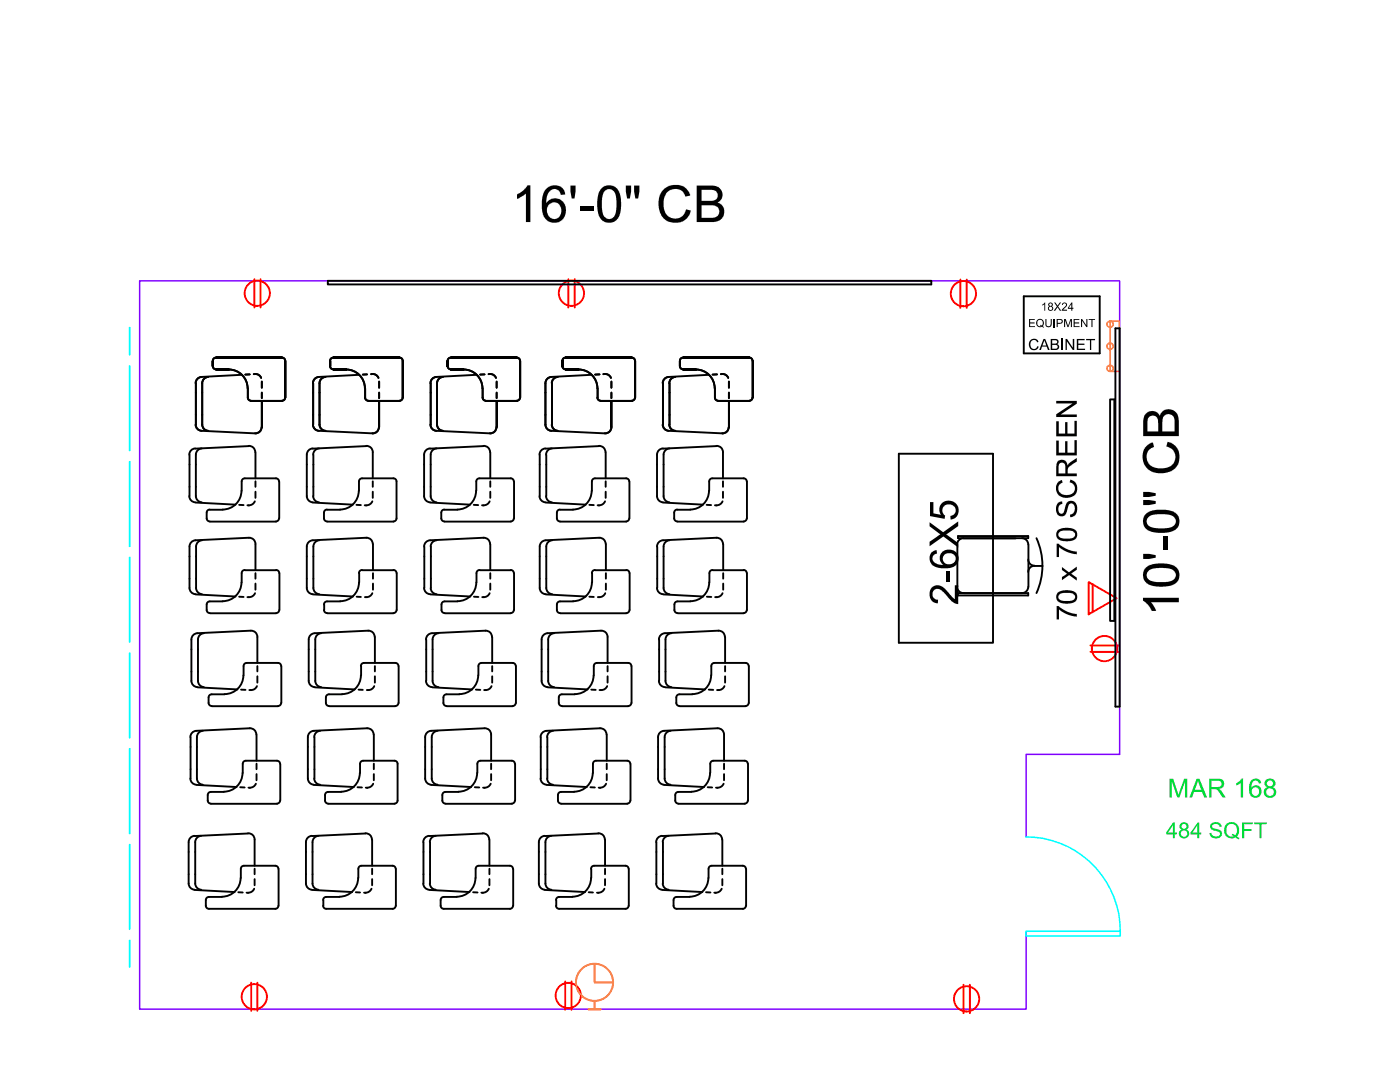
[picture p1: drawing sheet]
<svg xmlns="http://www.w3.org/2000/svg" width="279mm" height="216mm" viewBox="0 0 279 216" stroke-linecap="round" stroke-linejoin="round" font-family="sans-serif">
<!-- layer: _WALLS -->
<path d="M204.8 167v-16.5h18.6v-94.5h-195.5v145.4h176.9v-15.6" fill="none" stroke="#7f00ff" stroke-width=".3"/>
<!-- layer: _DOOR_WIND -->
<path d="M204.7 167a18.9 18.9 0 0 1 18.9 19.8h-18.9v-1h18.9" fill="none" stroke="#0ff" stroke-width=".3"/>
<!-- layer: _AV_ELEC -->
<g fill="none" stroke="#f00" stroke-width=".38">
<path d="M50.8 55.7v5.7M52 55.7v5.7M113.4 55.7v5.7M114.7 55.7v5.7M191.7 55.8v5.7M192.9 55.8v5.7M217.3 116.1l5.6 3.3-5.6 3.2zM218.1 116.6v5.5M217.6 128.8h5.7M217.6 130.1h5.7M50.1 196.1v5.6M51.4 196.1v5.6"/>
<path d="M112.8 195.8v5.7M114.1 195.8v5.7M192.3 196.5v5.7M193.6 196.5v5.7"/>
<circle cx="51.3" cy="58.5" r="2.52"/>
<circle cx="114" cy="58.5" r="2.52"/>
<circle cx="192.3" cy="58.6" r="2.52"/>
<circle cx="220.4" cy="129.4" r="2.52"/>
<circle cx="50.8" cy="198.9" r="2.52"/>
<circle cx="113.4" cy="198.6" r="2.52"/>
<circle cx="192.9" cy="199.3" r="2.52"/>
</g>
<!-- layer: _MISC_FIXED -->
<g fill="none" stroke="#ff7f00" stroke-width=".3">
<path d="M221.5 64.1h1.9v10h-1.9z"/>
<circle cx="221.5" cy="64.7" r=".63"/>
<circle cx="221.5" cy="73.5" r=".63"/>
<circle cx="221.5" cy="69.1" r=".63"/>
</g>
<!-- layer: CLFUR -->
<g fill="none" stroke="#000" stroke-width=".38">
<path d="M65.4 56h120.5v.8h-120.5zM40.2 75.2a1.19 1.19 0 0 0-1.1 1.3l-.1 8.2a1.25 1.25 0 0 0 1.2 1.3M41.5 75.2a1.25 1.25 0 0 0-1.1 1.3v8.2a1.25 1.25 0 0 0 1.1 1.3M42.5 72v1.1zM42.5 73.1a.61 .61 0 0 0 .6 .6M43.1 71.4a.61 .61 0 0 0-.6 .6M43.1 73.7h2.6zM43.1 71.4h13.2zM45.7 73.7a3.7 3.7 0 0 1 3.7 3.8M48.2 74.8l-8 .4M49.5 79.3a.61 .61 0 0 0 .6 .7M49.5 77.5v1.9"/>
<path d="M49.8 74.7h-.8M50.1 80h6.2h-6.2M50.6 74.7a1.25 1.25 0 0 1 1.5 .7M52.3 76.1v1.3M52.3 78.3v1.1M56.3 71.4a.61 .61 0 0 1 .6 .6M56.9 79.3a.61 .61 0 0 1-.6 .7M57 79.4v-7.4v7.4M62.5 76.5v8.2M63.6 75.2a1.25 1.25 0 0 0-1.1 1.3M64.9 75.2a1.25 1.25 0 0 0-1.1 1.3v8.2a1.25 1.25 0 0 0 1.2 1.3M65.9 73.1a.61 .61 0 0 0 .6 .6"/>
<path d="M65.9 72v1.1zM66.5 71.4a.61 .61 0 0 0-.6 .6M66.5 73.7h2.6zM66.5 71.4h13.3zM69.1 73.7a3.7 3.7 0 0 1 3.7 3.8M71.7 74.8l-8 .4M72.9 79.3a.61 .61 0 0 0 .6 .7M72.9 77.5v1.9M73.3 74.7h-.9M73.5 80h6.3h-6.3M74.3 74.6a1.25 1.25 0 0 1 1.2 .8M74.4 74.6l-.3 .1"/>
<path d="M75.7 76.1v1.3M75.7 78.3v1.1M79.7 71.4a.61 .61 0 0 1 .7 .6M80.4 79.3a.61 .61 0 0 1-.7 .7M80.4 79.4v-7.4v7.4M86 76.5v8.2M87.1 75.2a1.25 1.25 0 0 0-1.2 1.3M88.4 75.2a1.25 1.25 0 0 0-1.2 1.3v8.2a1.25 1.25 0 0 0 1.2 1.3M89.3 73.1a.61 .61 0 0 0 .7 .6M89.3 72v1.1zM90 71.4a.61 .61 0 0 0-.7 .6M90 73.7h2.6z"/>
<path d="M90 71.4h13.2zM92.5 73.7a3.7 3.7 0 0 1 3.8 3.8M95.1 74.8l-8 .4M96.3 77.5v1.9M96.3 79.3a.61 .61 0 0 0 .6 .7M96.7 74.7h-.9M97 80h6.2h-6.2M97.5 74.7a1.25 1.25 0 0 1 1.5 .7M99.1 76.1v1.3M99.1 78.3v1.1M103.2 71.4a.61 .61 0 0 1 .6 .6M103.8 79.3a.61 .61 0 0 1-.6 .7"/>
<path d="M103.8 79.4v-7.4v7.4M110 75.2a1.25 1.25 0 0 0-1.1 1.3v8.2a1.25 1.25 0 0 0 1.1 1.3M110.2 76.5v8.2M111.3 75.2a1.25 1.25 0 0 0-1.2 1.3M112.2 72v1.1zM112.2 73.1a.61 .61 0 0 0 .7 .6M112.9 71.4a.61 .61 0 0 0-.7 .6M112.9 73.7h2.6zM112.9 71.4h13.2zM115.5 73.7a3.7 3.7 0 0 1 3.7 3.8l.1 1.9M118 74.8l-8 .4M119.2 79.3a.61 .61 0 0 0 .6 .7"/>
<path d="M119.6 74.7h-.8M119.9 80h6.2h-6.2M120.4 74.7a1.27 1.27 0 0 1 1.5 .7M122 76.1v1.3M122 78.3v1.1M126.1 71.4a.61 .61 0 0 1 .6 .6M126.7 79.3a.61 .61 0 0 1-.6 .7M126.8 79.4v-7.4v7.4M132.3 76.5v8.2M133.4 75.2a1.25 1.25 0 0 0-1.1 1.3M133.6 76.5v8.2M134.8 75.2a1.25 1.25 0 0 0-1.2 1.3"/>
<path d="M135.7 73.1a.61 .61 0 0 0 .6 .6M135.7 72v1.1zM136.3 71.4a.61 .61 0 0 0-.6 .6M136.3 73.7h2.6zM136.3 71.4h13.3zM138.9 73.7a3.7 3.7 0 0 1 3.7 3.8M141.5 74.8l-8 .4M142.7 79.3a.61 .61 0 0 0 .6 .7M142.7 77.5v1.9M143.1 74.7h-.9M143.3 80h6.3h-6.3M144.1 74.6a1.25 1.25 0 0 1 1.2 .8"/>
<path d="M144.2 74.6l-.3 .1M145.5 76.1v1.3M145.5 78.3v1.1M149.6 71.4a.61 .61 0 0 1 .6 .6M150.2 79.3a.61 .61 0 0 1-.6 .7M150.2 79.4v-7.4v7.4M221.5 79.7h.9v44.2h-.9zM222.6 65.5h.8v75.5h-.8zM37.8 99a1.25 1.25 0 0 0 1.2 1.2M37.8 90.7v8.3M39 89.5a1.25 1.25 0 0 0-1.2 1.2M39.1 90.7v8.3a1.25 1.25 0 0 0 1.2 1.2"/>
<path d="M40.3 89.5a1.25 1.25 0 0 0-1.2 1.2M48.2 97.9a3.7 3.7 0 0 1-3.8 3.8M48.2 96.1v1.8M48.2 96.1a.61 .61 0 0 1 .7-.7h6.2a.61 .61 0 0 1 .6 .7M49.6 89a1.25 1.25 0 0 1 1.3 1.2M49.7 89l-10.7 .5M51 90.2v5.2M51 96v1.1M51 98.1v1.2M52.2 85.2a1.25 1.25 0 0 1-1.3 1.3l-10.6-.5M52.3 85.2v-5.2v5.2M55.7 96.1v7.3"/>
<path d="M61.2 90.7v8.3a1.25 1.25 0 0 0 1.2 1.2M62.4 89.5a1.25 1.25 0 0 0-1.2 1.2M62.5 84.7a1.25 1.25 0 0 0 1.1 1.3l10.8 .5M62.5 90.7v8.3a1.25 1.25 0 0 0 1.2 1.2M63.7 89.5a1.25 1.25 0 0 0-1.2 1.2M71.6 97.9a3.7 3.7 0 0 1-3.7 3.8M71.6 96.1v1.8M72.3 95.4a.61 .61 0 0 0-.7 .7M72.3 95.4h6.2a.61 .61 0 0 1 .6 .7M73.1 89l-10.7 .5M73.1 89a1.25 1.25 0 0 1 1.3 1.2M74.4 90.2v5.2"/>
<path d="M74.4 96v1.1M74.4 98.1v1.2M75.6 85.2a1.25 1.25 0 0 1-1.3 1.3M75.7 85.2v-5.2v5.2M79.1 96.1v7.3a.61 .61 0 0 1-.6 .6M84.6 90.7v8.3a1.25 1.25 0 0 0 1.2 1.2M85.8 89.5a1.25 1.25 0 0 0-1.2 1.2M85.9 84.7a1.25 1.25 0 0 0 1.2 1.3l10.7 .5a1.25 1.25 0 0 0 1.3-1.3M86 90.7v8.3a1.25 1.25 0 0 0 1.1 1.2M87.1 89.5a1.25 1.25 0 0 0-1.1 1.2M95 97.9a3.7 3.7 0 0 1-3.7 3.8M95.1 96.1v1.8"/>
<path d="M95.7 95.4a.61 .61 0 0 0-.6 .7M95.7 95.4h6.2a.61 .61 0 0 1 .6 .7M96.5 89l-10.7 .5M96.5 89a1.25 1.25 0 0 1 1.3 1.2M97.8 90.2v5.2M97.8 96v1.1M97.8 98.1v1.2M99.1 85.2v-5.2v5.2M102.6 96.1v7.3M107.7 99a1.25 1.25 0 0 0 1.1 1.2M107.7 90.7v8.3M108.9 89.5a1.25 1.25 0 0 0-1.2 1.2"/>
<path d="M109 99a1.25 1.25 0 0 0 1.2 1.2M109 90.7v8.3M110.1 84.7a1.25 1.25 0 0 0 1.2 1.3M110.2 89.5a1.25 1.25 0 0 0-1.2 1.2M118.1 97.9a3.7 3.7 0 0 1-3.8 3.8M118.1 96.1v1.8M118.1 96.1a.61 .61 0 0 1 .7-.7h6.2a.61 .61 0 0 1 .6 .7M119.5 89a1.25 1.25 0 0 1 1.3 1.2M119.6 89l-10.7 .5M120.9 90.2v5.2M120.9 96v1.1M120.9 98.1v1.2"/>
<path d="M122 85.2a1.25 1.25 0 0 1-1.3 1.3l-10.7-.5M122 85.2v-5.2v5.2M125.6 96.1v7.3M131.1 90.7v8.3a1.25 1.25 0 0 0 1.2 1.2M132.3 84.7a1.25 1.25 0 0 0 1.2 1.3M132.3 89.5a1.25 1.25 0 0 0-1.2 1.2M132.4 90.7v8.3a1.25 1.25 0 0 0 1.2 1.2M133.6 84.7a1.25 1.25 0 0 0 1.2 1.3M133.6 89.5a1.25 1.25 0 0 0-1.2 1.2M141.5 97.9a3.7 3.7 0 0 1-3.8 3.8M141.5 96.1a.61 .61 0 0 1 .7-.7h6.2a.61 .61 0 0 1 .6 .7M141.5 96.1v1.8"/>
<path d="M143 89l-10.7 .5M143 89a1.25 1.25 0 0 1 1.3 1.2M144.3 90.2v5.2M144.3 96v1.1M144.3 98.1v1.2M145.4 85.2a1.25 1.25 0 0 1-1.3 1.3l-10.6-.5M145.5 85.2v-5.2v5.2M149.1 96.1v7.3M179.4 90.5h18.8v37.8h-18.8zM37.8 117.3a1.25 1.25 0 0 0 1.2 1.3M39 100.3l8 .4M39 118.6l8 .4"/>
<path d="M39.1 117.3a1.25 1.25 0 0 0 1.2 1.3M40.3 107.8a1.25 1.25 0 0 0-1.2 1.3v8.2M41.2 102.3v1.1a.61 .61 0 0 0 .7 .6M41.9 101.7a.61 .61 0 0 0-.7 .6M41.9 101.7h2.6M41.9 104.1h13.2M47.7 100.7l.9 .1M47.7 119.1h.9M48.2 116.2a3.7 3.7 0 0 1-3.8 3.8M49.4 100.8l.3 .1M49.4 119.2h.3M50.9 100a1.25 1.25 0 0 1-1.3 .8"/>
<path d="M50.9 118.4a1.25 1.25 0 0 1-1.2 .8M51 113.8v-5.3a1.25 1.25 0 0 0-1.3-1.2l-10.7 .5a1.25 1.25 0 0 0-1.2 1.3v8.2M51 114.4v1.1M51 116.4v1.3M55.7 103.4a.61 .61 0 0 1-.6 .6M55.7 114.3a.61 .61 0 0 0-.6-.6l-6.2 .1a.55 .55 0 0 0-.7 .5v1.9M55.8 114.4v7.3M61.2 117.3a1.25 1.25 0 0 0 1.2 1.3M62.4 100.3l8 .4M62.4 118.6l8.1 .4M62.4 107.8a1.25 1.25 0 0 0-1.2 1.3v8.2M62.5 117.3a1.25 1.25 0 0 0 1.2 1.3"/>
<path d="M63.7 107.8a1.25 1.25 0 0 0-1.2 1.3v8.2M64.7 102.3v1.1a.61 .61 0 0 0 .6 .6M65.3 101.7a.61 .61 0 0 0-.6 .6M65.3 101.7h2.6M65.3 104.1h13.2M71.1 100.7l.9 .1M71.2 119.1h.8M71.6 116.2a3.7 3.7 0 0 1-3.7 3.8M71.7 114.4v1.8M72.3 113.7a.61 .61 0 0 0-.7 .6M72.3 113.8l6.2-.1a.61 .61 0 0 1 .6 .6M72.8 100.8l.3 .1"/>
<path d="M73.1 107.3a1.25 1.25 0 0 1 1.3 1.2M73.1 107.3l-10.6 .5M74.3 100a1.25 1.25 0 0 1-1.2 .8M74.3 118.4a1.32 1.32 0 0 1-1.5 .8M74.4 108.6v5.2M74.4 114.4v1.1M74.4 116.4v1.3M79.2 114.4v7.3M84.6 117.3a1.25 1.25 0 0 0 1.2 1.3M84.7 109.1v8.2M85.8 100.3l8 .4M85.8 107.8a1.25 1.25 0 0 0-1.2 1.3"/>
<path d="M85.9 118.6l8 .4M86 117.3a1.25 1.25 0 0 0 1.1 1.3M86 109.1v8.2M87.1 107.8a1.25 1.25 0 0 0-1.1 1.3M88.1 102.3v1.1a.61 .61 0 0 0 .6 .6M88.7 101.7a.61 .61 0 0 0-.6 .6M88.7 101.7h2.6M88.7 104.1h13.3M94.5 100.7l.9 .1M94.6 119.1h.9M95.1 116.2a3.7 3.7 0 0 1-3.8 3.8M95.7 113.7a.61 .61 0 0 0-.6 .6v1.9"/>
<path d="M95.7 113.8l6.2-.1a.61 .61 0 0 1 .6 .6M96.2 100.8l.3 .1M96.2 119.2h.3M96.5 107.3a1.25 1.25 0 0 1 1.3 1.2M96.5 107.3l-10.6 .5M97.7 100a1.25 1.25 0 0 1-1.2 .8M97.7 118.4a1.25 1.25 0 0 1-1.2 .8M97.8 108.6v5.2M97.8 114.4v1.1M97.8 116.4v1.3M102.5 103.4a.61 .61 0 0 1-.6 .6M102.6 114.4v7.3"/>
<path d="M107.7 117.3a1.25 1.25 0 0 0 1.2 1.3M108.9 100.3l8 .4M108.9 118.6l8 .4M109 117.3a1.25 1.25 0 0 0 1.2 1.3M110.2 107.8a1.25 1.25 0 0 0-1.2 1.3v8.2M111.1 102.3v1.1a.61 .61 0 0 0 .7 .6M111.8 101.7a.61 .61 0 0 0-.7 .6M111.8 101.7h2.6M111.8 104.1h13.2M117.6 100.7l.9 .1M117.6 119.1h.9M118.1 116.2a3.7 3.7 0 0 1-3.7 3.8"/>
<path d="M119.3 100.8l.3 .1M120.7 100a1.25 1.25 0 0 1-1.2 .8M120.8 118.4a1.32 1.32 0 0 1-1.5 .8M120.9 108.5a1.25 1.25 0 0 0-1.3-1.2l-10.7 .5a1.25 1.25 0 0 0-1.2 1.3v8.2M120.9 108.6v5.2M120.9 114.4v1.1M120.9 116.4v1.3M125 113.7a.61 .61 0 0 1 .6 .6M125 113.8l-6.3-.1a.61 .61 0 0 0-.6 .6l.1 1.9M125.6 103.4a.61 .61 0 0 1-.6 .6M125.7 114.4v7.3M131.1 117.3a1.25 1.25 0 0 0 1.2 1.3"/>
<path d="M131.2 109.1v8.2M132.3 100.3l8 .4M132.3 107.8a1.25 1.25 0 0 0-1.2 1.3M132.3 107.8l10.7-.5a1.25 1.25 0 0 1 1.3 1.2M132.3 118.6l8 .4M132.4 117.3a1.25 1.25 0 0 0 1.2 1.3M133.6 107.8a1.25 1.25 0 0 0-1.2 1.3v8.2M134.5 102.3v1.1a.61 .61 0 0 0 .7 .6M135.2 101.7a.61 .61 0 0 0-.7 .6M135.2 101.7h2.6M135.2 104.1h13.2M141 100.7l.9 .1"/>
<path d="M141.1 119.1h.9M141.5 116.2a3.7 3.7 0 0 1-3.7 3.8M142.7 100.8l.3 .1M144.2 100a1.25 1.25 0 0 1-1.2 .8M144.2 118.4a1.32 1.32 0 0 1-1.5 .8M144.3 108.6v5.2M144.3 114.4v1.1M144.3 116.4v1.3M149 103.4a.61 .61 0 0 1-.6 .6M149 114.3a.61 .61 0 0 0-.6-.6l-6.2 .1a.55 .55 0 0 0-.6 .5v1.9M149.1 114.4v7.3M191.1 108.7l-.1 8.4a1.25 1.25 0 0 0 1.3 1.2"/>
<path d="M191.2 118.3h14v.5h-14zM191.2 107h14v.4h-14zM192.3 107.4a1.25 1.25 0 0 0-1.3 1.2M192.3 107.4h10.4M204 107.4a1.25 1.25 0 0 1 1.2 1.2M205.2 117.1a1.25 1.25 0 0 1-1.2 1.2M205.2 111.6a1.25 1.25 0 0 0 1.3 1.3M205.2 108.7v8.4M206.5 112.9a1.25 1.25 0 0 0-1.3 1.2M206.5 112.9h1.6M206.8 107.4a13.2 13.2 0 0 1 .1 10.9M38.2 127.6v8.3a1.25 1.25 0 0 0 1.2 1.2"/>
<path d="M39.4 137.1l8 .5M39.5 127.6v8.3a1.25 1.25 0 0 0 1.2 1.2M40.7 126.4a1.25 1.25 0 0 0-1.2 1.2M41.2 120.6v1.1a.61 .61 0 0 0 .7 .6M41.6 139.2v1.1M41.9 122.4h13.2M44.5 120h-2.6a.61 .61 0 0 0-.7 .6M44.8 138.5h-2.6a.61 .61 0 0 0-.6 .7M48.1 137.6l.9 .1M48.6 134.8a3.7 3.7 0 0 1-3.8 3.7M51.3 136.9a1.34 1.34 0 0 1-1.5 .8M51.4 127.1a1.25 1.25 0 0 0-1.3-1.3l-10.7 .6a1.25 1.25 0 0 0-1.2 1.2"/>
<path d="M51.4 127.1v5.2M51.4 132.9v1.1M51.4 134.9v1.3M55.5 132.3a.61 .61 0 0 1 .6 .6v7.4M55.5 132.3h-6.3a.61 .61 0 0 0-.6 .6v1.9M55.7 121.7a.61 .61 0 0 1-.6 .6M61.6 127.6v8.3a1.25 1.25 0 0 0 1.2 1.2M62.8 137.1l8 .5M62.9 127.6v8.3a1.25 1.25 0 0 0 1.2 1.2M64.1 126.4a1.25 1.25 0 0 0-1.2 1.2M64.7 121.7a.61 .61 0 0 0 .6 .6M64.7 120.6v1.1"/>
<path d="M65 139.2v1.1M65.3 120a.61 .61 0 0 0-.6 .6M65.3 120h2.6M65.3 122.4h13.2M68.3 138.5h-2.6a.61 .61 0 0 0-.7 .7M71.6 137.6l.8 .1M73.5 125.8a1.25 1.25 0 0 1 1.3 1.3M73.5 125.8l-10.7 .6a1.25 1.25 0 0 0-1.2 1.2M74.7 136.9a1.32 1.32 0 0 1-1.5 .8M74.8 127.1v5.2M74.8 132.9v1.1M74.8 134.9v1.3"/>
<path d="M78.9 132.3a.61 .61 0 0 1 .6 .6M78.9 132.3h-6.3a.55 .55 0 0 0-.5 .6 5.3 5.3 0 0 1-1.2 4.5 3.7 3.7 0 0 1-2.6 1.1M79.1 121.7a.61 .61 0 0 1-.6 .6M79.6 132.9v7.4M85 135.9a1.25 1.25 0 0 0 1.2 1.2M85.1 127.6v8.3M86.2 126.4a1.25 1.25 0 0 0-1.2 1.2M86.2 126.4l10.7-.6a1.25 1.25 0 0 1 1.3 1.3M86.2 137.1l8 .5M86.3 127.6v8.3a1.25 1.25 0 0 0 1.2 1.2M87.5 126.4a1.25 1.25 0 0 0-1.2 1.2M88.1 120.6v1.1a.61 .61 0 0 0 .6 .6"/>
<path d="M88.5 139.2v1.1M88.7 120a.61 .61 0 0 0-.6 .6M88.7 120h2.6M88.7 122.4h13.3M91.7 138.5h-2.6a.61 .61 0 0 0-.6 .7M95 137.6l.9 .1M95.4 134.8a3.7 3.7 0 0 1-3.7 3.7M98.1 136.9a1.32 1.32 0 0 1-1.5 .8M98.2 127.1v5.2M98.2 132.9v1.1M98.2 134.9v1.3M102.5 121.7a.61 .61 0 0 1-.6 .6"/>
<path d="M102.9 132.9a.61 .61 0 0 0-.6-.6h-6.2a.61 .61 0 0 0-.6 .6v1.9M103 132.9v7.4M108.1 127.6v8.3a1.25 1.25 0 0 0 1.2 1.2M109.3 137.1l8 .5M109.4 127.6v8.3a1.25 1.25 0 0 0 1.2 1.2M110.6 126.4a1.25 1.25 0 0 0-1.2 1.2M111.1 120.6v1.1a.61 .61 0 0 0 .7 .6M111.5 139.2v1.1M111.8 122.4h13.2M112.1 138.5a.61 .61 0 0 0-.6 .7M112.2 138.5h2.5M114.4 120h-2.6a.61 .61 0 0 0-.7 .6"/>
<path d="M118 137.6l.9 .1M118.5 134.8a3.7 3.7 0 0 1-3.8 3.7M119.1 132.3a.61 .61 0 0 0-.6 .6v1.9M119.1 132.3h6.3a.61 .61 0 0 1 .6 .6M121.2 136.9a1.34 1.34 0 0 1-1.6 .8M121.3 127.1v5.2M121.3 132.9v1.1M121.3 134.9v1.3M121.3 127.1a1.25 1.25 0 0 0-1.4-1.3l-10.6 .6a1.25 1.25 0 0 0-1.2 1.2M125.6 121.7a.61 .61 0 0 1-.6 .6M126 132.9v7.4M131.5 135.9a1.25 1.25 0 0 0 1.2 1.2"/>
<path d="M131.5 127.6v8.3M132.7 137.1l8 .5M132.8 127.6v8.3a1.25 1.25 0 0 0 1.2 1.2M134 126.4a1.25 1.25 0 0 0-1.2 1.2M134.6 120.6v1.1a.61 .61 0 0 0 .6 .6M135 139.2v1.1M135.2 122.4h13.2M137.8 120h-2.6a.61 .61 0 0 0-.6 .6M138.2 138.5h-2.6a.61 .61 0 0 0-.6 .7M141.4 137.6l.9 .1M141.9 134.8a3.7 3.7 0 0 1-3.7 3.7M143.1 137.7h.3"/>
<path d="M143.4 125.8a1.25 1.25 0 0 1 1.3 1.3M143.4 125.8l-10.7 .6a1.25 1.25 0 0 0-1.2 1.2M144.6 136.9a1.25 1.25 0 0 1-1.2 .8M144.7 127.1v5.2M144.7 132.9v1.1M144.7 134.9v1.3M148.8 132.3a.61 .61 0 0 1 .6 .6l.1 7.4M148.8 132.3h-6.2a.61 .61 0 0 0-.6 .6v1.9M149 121.7a.61 .61 0 0 1-.6 .6M38 155.3a1.25 1.25 0 0 0 1.2 1.3M38 147.1v8.2M39.2 145.8a1.25 1.25 0 0 0-1.2 1.3"/>
<path d="M39.2 156.6l8 .4M39.3 155.3a1.25 1.25 0 0 0 1.2 1.3M40.5 145.8a1.25 1.25 0 0 0-1.2 1.3v8.2M41.5 159.7a.61 .61 0 0 0 .6 .6M41.5 158.7v1.1M41.6 140.3a.61 .61 0 0 0 .6 .6M42.1 158a.61 .61 0 0 0-.6 .6M42.1 158h2.6M42.3 140.9h13.2M47.9 157.1h.9M48.4 154.2a3.7 3.7 0 0 1-3.7 3.8M49.1 151.8a.61 .61 0 0 0-.7 .6v1.8"/>
<path d="M49.1 151.8h6.2a.61 .61 0 0 1 .6 .6M49.6 157.2h.3M49.8 145.3a1.25 1.25 0 0 1 1.4 1.3M49.9 145.3l-10.7 .5M51.1 156.4a1.25 1.25 0 0 1-1.3 .8M51.2 146.6v5.2M51.2 152.4v1.1M51.2 154.5v1.2M55.9 159.7a.61 .61 0 0 1-.6 .6M55.9 152.4v7.4M56.1 140.3a.61 .61 0 0 1-.6 .6M61.4 155.3a1.25 1.25 0 0 0 1.2 1.3"/>
<path d="M62.6 156.6l8 .4M62.7 155.3a1.25 1.25 0 0 0 1.2 1.3M62.8 147.1v8.2M63.9 145.8a1.25 1.25 0 0 0-1.2 1.3M64.9 159.7a.61 .61 0 0 0 .6 .6M64.9 158.7v1.1M65 140.3a.61 .61 0 0 0 .7 .6M65.5 158a.61 .61 0 0 0-.6 .6M65.5 158h2.6M65.7 140.9h13.2M71.3 157.1h.9M71.8 154.2a3.7 3.7 0 0 1-3.7 3.8"/>
<path d="M72.5 151.8a.61 .61 0 0 0-.6 .6v1.8M72.5 151.8h6.2a.61 .61 0 0 1 .6 .6v7.4M73 157.2h.3M73.3 145.3a1.25 1.25 0 0 1 1.3 1.3M73.3 145.3l-10.7 .5a1.25 1.25 0 0 0-1.2 1.3v8.2M74.5 156.4a1.25 1.25 0 0 1-1.3 .8M74.6 146.6v5.2M74.6 152.4v1.1M74.6 154.5v1.2M79.3 159.7a.61 .61 0 0 1-.6 .6M79.5 140.3a.61 .61 0 0 1-.6 .6M84.9 155.3a1.25 1.25 0 0 0 1.1 1.3"/>
<path d="M86 156.6l8 .4M86.2 155.3a1.25 1.25 0 0 0 1.1 1.3M87.4 145.8a1.25 1.25 0 0 0-1.2 1.3v8.2M88.3 159.7a.61 .61 0 0 0 .6 .6M88.3 158.7v1.1M88.5 140.3a.61 .61 0 0 0 .6 .6M89.1 140.9h13.2M91.5 158h-2.6a.61 .61 0 0 0-.6 .6M94.8 157.1h.8M95.2 154.2a3.7 3.7 0 0 1-3.7 3.8M96.4 157.2h.3M97.9 156.4a1.25 1.25 0 0 1-1.2 .8"/>
<path d="M98 151.8v-5.2a1.25 1.25 0 0 0-1.3-1.3l-10.7 .5a1.25 1.25 0 0 0-1.1 1.3v8.2M98 152.4v1.1M98 154.5v1.2M102.1 151.8a.61 .61 0 0 1 .7 .6v7.4M102.2 151.8h-6.3a.61 .61 0 0 0-.6 .6v1.8M102.8 159.7a.61 .61 0 0 1-.7 .6M102.9 140.3a.61 .61 0 0 1-.6 .6M107.9 155.3a1.25 1.25 0 0 0 1.2 1.3M107.9 147.1v8.2M109.1 145.8a1.25 1.25 0 0 0-1.2 1.3M109.1 156.6l8 .4M109.2 155.3a1.25 1.25 0 0 0 1.2 1.3"/>
<path d="M110.4 145.8a1.25 1.25 0 0 0-1.2 1.3v8.2M111.4 159.7a.61 .61 0 0 0 .6 .6M111.4 158.7v1.1M111.5 140.3a.61 .61 0 0 0 .6 .6M112 158a.61 .61 0 0 0-.6 .6M112 158h2.6M112.2 140.9h13.2M117.8 157.1h.9M118.3 154.2a3.7 3.7 0 0 1-3.8 3.8M118.9 151.8a.61 .61 0 0 0-.6 .6v1.8M119 151.8h6.2a.61 .61 0 0 1 .6 .6M119.5 157.2h.3"/>
<path d="M119.7 145.3a1.25 1.25 0 0 1 1.3 1.3M119.8 145.3l-10.7 .5M121 156.4a1.25 1.25 0 0 1-1.3 .8M121.1 146.6v5.2M121.1 152.4v1.1M121.1 154.5v1.2M125.8 159.7a.61 .61 0 0 1-.6 .6M125.8 152.4v7.4M126 140.3a.61 .61 0 0 1-.6 .6M131.3 155.3a1.25 1.25 0 0 0 1.2 1.3M132.5 156.6l8 .4M132.6 155.3a1.25 1.25 0 0 0 1.2 1.3"/>
<path d="M133.8 145.8a1.25 1.25 0 0 0-1.2 1.3v8.2M134.8 158.7v1.1M134.8 159.7a.61 .61 0 0 0 .6 .6M135 140.3a.61 .61 0 0 0 .6 .6M135.4 158a.61 .61 0 0 0-.6 .6M135.4 158h2.6M135.6 140.9h13.2M141.2 157.1h.9M141.7 154.2a3.7 3.7 0 0 1-3.7 3.8M142.4 151.8a.61 .61 0 0 0-.7 .6v1.8M142.4 151.8h6.2a.61 .61 0 0 1 .6 .6M142.9 157.2h.3"/>
<path d="M144.4 156.4a1.25 1.25 0 0 1-1.2 .8M144.5 151.8v-5.2a1.25 1.25 0 0 0-1.3-1.3l-10.7 .5a1.25 1.25 0 0 0-1.2 1.3v8.2M144.5 152.4v1.1M144.5 154.5v1.2M149.2 159.7a.61 .61 0 0 1-.6 .6M149.3 152.4v7.4M149.4 140.3a.61 .61 0 0 1-.6 .6M37.6 176.3a1.25 1.25 0 0 0 1.2 1.2M38.8 166.8l10.7-.5a1.25 1.25 0 0 1 1.3 1.2v5.2M38.8 177.6l8 .4M38.8 166.8a1.25 1.25 0 0 0-1.2 1.2v8.3M39 176.3a1.25 1.25 0 0 0 1.1 1.2"/>
<path d="M40.2 166.8a1.25 1.25 0 0 0-1.2 1.2v8.3M41.1 179.6v1.1M42.1 160.4h13.2M44.3 179h-2.6a.61 .61 0 0 0-.6 .6M47.6 178l.8 .1M48 175.2a3.7 3.7 0 0 1-3.7 3.7M49.2 178.1l.3 .1M50.7 177.3a1.25 1.25 0 0 1-1.2 .8M50.8 173.3v1.1M50.8 175.4v1.2M54.9 172.7a.61 .61 0 0 1 .7 .7M55 172.7h-6.3a.61 .61 0 0 0-.6 .7v1.8"/>
<path d="M55.6 173.4v7.3M61.1 176.3a1.25 1.25 0 0 0 1.1 1.2M62.2 166.8a1.25 1.25 0 0 0-1.1 1.2v8.3M62.3 177.6l8 .4M62.4 176.3a1.25 1.25 0 0 0 1.2 1.2M63.6 166.8a1.25 1.25 0 0 0-1.2 1.2v8.3M64.5 179.6v1.1M65.5 160.4h13.3M67.7 179h-2.6a.61 .61 0 0 0-.6 .6M71 178l.9 .1M71.5 175.2a3.7 3.7 0 0 1-3.8 3.7M72.7 178.1l.3 .1"/>
<path d="M72.9 166.3a1.25 1.25 0 0 1 1.3 1.2M73 166.3l-10.7 .5M74.1 177.3a1.25 1.25 0 0 1-1.2 .8M74.3 167.5v5.2M74.3 173.3v1.1M74.3 175.4v1.2M78.4 172.7a.61 .61 0 0 1 .6 .7M78.4 172.7h-6.3a.61 .61 0 0 0-.6 .7v1.8M79 173.4v7.3M84.5 176.3a1.25 1.25 0 0 0 1.2 1.2M84.5 168v8.3M85.7 166.8a1.25 1.25 0 0 0-1.2 1.2"/>
<path d="M85.7 166.8l10.6-.5a1.25 1.25 0 0 1 1.3 1.2M85.7 177.6l8 .4M85.8 176.3a1.25 1.25 0 0 0 1.2 1.2M85.8 168v8.3M87 166.8a1.25 1.25 0 0 0-1.2 1.2M87.9 179.6v1.1M88.9 160.4h13.3M91.2 179h-2.6a.61 .61 0 0 0-.7 .6M94.4 178l.9 .1M94.9 175.2a3.7 3.7 0 0 1-3.8 3.7M96.1 178.1l.3 .1M97.5 177.3a1.25 1.25 0 0 1-1.2 .8"/>
<path d="M97.7 167.5v5.2M97.7 173.3v1.1M97.7 175.4v1.2M102.4 173.4a.61 .61 0 0 0-.6-.7h-6.2a.61 .61 0 0 0-.7 .7v1.8M102.4 173.4v7.3M107.5 176.3a1.25 1.25 0 0 0 1.2 1.2M108.7 177.6l8.1 .4M108.7 166.8a1.25 1.25 0 0 0-1.2 1.2v8.3M108.9 176.3a1.25 1.25 0 0 0 1.1 1.2M110 166.8a1.25 1.25 0 0 0-1.1 1.2v8.3M111 179.6v1.1M111.6 179a.61 .61 0 0 0-.6 .6"/>
<path d="M111.6 179h2.6M112 160.4h13.2M117.5 178l.8 .1M118 175.2a3.7 3.7 0 0 1-3.8 3.7M118 173.4v1.8M118.6 172.7a.61 .61 0 0 0-.6 .7M118.6 172.7h6.2a.61 .61 0 0 1 .6 .7M119.1 178.1l.3 .1M119.4 166.3a1.25 1.25 0 0 1 1.3 1.2M119.4 166.3l-10.6 .5M120.6 177.3a1.25 1.25 0 0 1-1.2 .8M120.7 167.5v5.2"/>
<path d="M120.7 173.3v1.1M120.7 175.4v1.2M125.5 173.4v7.3M131 176.3a1.25 1.25 0 0 0 1.1 1.2M132.1 166.8a1.25 1.25 0 0 0-1.1 1.2v8.3M132.2 177.6l8 .4M132.3 176.3a1.25 1.25 0 0 0 1.1 1.2M132.3 168v8.3M133.5 166.8a1.25 1.25 0 0 0-1.2 1.2M134.4 179.6v1.1M135.4 160.4h13.2M137.6 179h-2.6a.61 .61 0 0 0-.6 .6"/>
<path d="M140.9 178l.9 .1M141.4 175.2a3.7 3.7 0 0 1-3.8 3.7M142.6 178.1l.2 .1M142.8 166.3a1.25 1.25 0 0 1 1.3 1.2l.1 5.2M142.8 166.3l-10.6 .5M144 177.3a1.25 1.25 0 0 1-1.2 .8M144.2 173.3v1.1M144.2 175.4v1.2M148.2 172.7a.61 .61 0 0 1 .7 .7v7.3M148.3 172.7h-6.3a.61 .61 0 0 0-.6 .7v1.8M41.1 180.7a.61 .61 0 0 0 .6 .6h13.3M55.6 180.7a.61 .61 0 0 1-.7 .6"/>
<path d="M64.5 180.7a.61 .61 0 0 0 .6 .6h13.3M79 180.7a.61 .61 0 0 1-.6 .6M87.9 180.7a.61 .61 0 0 0 .7 .6h13.2a.61 .61 0 0 0 .6-.6M111 180.7a.61 .61 0 0 0 .6 .6M125.4 180.7a.61 .61 0 0 1-.6 .6h-13.2M134.4 180.7a.61 .61 0 0 0 .6 .6h13.3M148.9 180.7a.61 .61 0 0 1-.7 .6"/>
</g>
<g fill="#000">
<path d="M113.8 37h1.1l-.2 2.6h-.6l-.3-1.4zM103.2 38.8l1.2-.7 .9-1.1h.5v7.3h-.8v-5.7l-.5 .4-1.3 .7zM115.7 41.2h2.8v.9h-2.8zM132.3 37.9l.8-.6 .8-.3 1.5-.1 .7 .2 1 .7 .6 1 .1 .2-1 .2a2.19 2.19 0 0 0-2.2-1.5 2.19 2.19 0 0 0-2 1.8l-.2 1.8 .3 1a2.21 2.21 0 0 0 2.3 1.3 2.21 2.21 0 0 0 1.9-1.8l1 .2-.7 1.5-1.1 .7-.8 .2h-1l-.8-.1-.8-.5-.6-.6-.4-.8-.3-1.4 .2-1.9zM211.2 96.2l.7-.4 .2 .5-.6 .3-.3 .5 .2 1.1 .6 .5 1 .1 1-.3 .5-.6-.1-1.1-.4-.4-.5-.1 .1-.6 .6 .2 .4 .4 .3 .6 .1 .9-.2 .6-.5 .6-.9 .3h-.9l-.9-.3-.6-.5-.3-.7 .1-.9zM210.8 87.9h.5v2.4h1.3v-2.3h.4v2.3h1.4v-2.5h.5v3.1h-4.1zM210.8 84.1h.5v2.4h1.3v-2.3h.4v2.3h1.4v-2.5h.5v3.1h-4.1zM210.8 80h4.1v.5l-3.2 2.2h3.2v.5h-4.1v-.5l3.3-2.2h-3.3zM228.9 88.9l1.2-.6 .2 .9-.2 .1a2.17 2.17 0 0 0-1.2 2.4 2.17 2.17 0 0 0 2 1.7l1.3 .1 1.2-.4a2.13 2.13 0 0 0 1.2-2.2 2.13 2.13 0 0 0-1.8-1.8l.3-.9 1.1 .5 .7 .7 .4 .7 .1 .7-.1 1.4-.5 1-.9 .7-1.4 .5h-1.4l-1.2-.3-.7-.4-.6-.6-.4-.7-.2-1 .1-.9 .3-.9zM188.8 113.9h.7v2.2h-.7zM185.6 100.2h.7v2.2l1.5 .3-.3-.5v-.8l.3-.9 1-.6h.7l.8 .2 .5 .4 .3 .5 .2 .5v.8l-.3 .7-.8 .6-.5 .1 .1-.8a1.2 1.2 0 0 0 .8-1.5 1.2 1.2 0 0 0-1.6-.7l-.3 .1a1.21 1.21 0 0 0-.1 2.1l-.1 .6-2.9-.5zM185.9 117.4l.3-.4 .6-.2 1 .1 .9 .7 1.9 2v-2.8h.6v3.8l-.7-.2-.5-.4-2.2-2.2a1.08 1.08 0 0 0-1.7 .4 1.08 1.08 0 0 0 1.1 1.5v.7h-.3l-.7-.3-.5-.6-.2-1.3z"/>
<path d="M185.5 104.2l2.7 2 3-2.2v1l-2.4 1.7 2.4 1.7v.8l-2.9-2.2-2.8 2v-.9l2.2-1.5-2.2-1.6zM210.9 108.5h.4l.7 .6 1.2 .6 1.7 .4v.5l-2.1-.5-1.5-.9v2h-.4zM211 100.5l.6-.4h.4v.5l-.4 .1-.3 .5v1a.55 .55 0 0 0 .7 .3 .55 .55 0 0 0 .4-.6l.3-1.1 .3-.6 .5-.3 .8 .1 .4 .4 .3 .7-.1 1.2-.6 .7-.7 .2-.1-.5 .7-.3 .2-.4 .1-.7-.2-.5a.67 .67 0 0 0-.8-.3 .67 .67 0 0 0-.4 .8l-.5 1.4-.5 .3h-.6l-.5-.4-.3-.7 .1-.9zM211.9 113.1l1.4 1.1 1.6-1.1v.6l-1.1 .8 1.1 .8v.6l-1.5-1.1-1.5 1v-.7l1.1-.6-1.1-.8zM228.1 110.5h1.2l1.3 .3v.5l-1.3 .2h-1.2zM232.3 107h.8v2.8h-.8zM228.1 119.3h7.2v.9h-5.6l1 1.7h-.8l-.8-1.2-1-.8zM210.9 120.9h.4l.7 .6 1.2 .7 1.7 .3v.5l-2.1-.5-1.5-.9v2h-.4z"/>
<path d="M109 37.7l1-.6 .7-.1a2.03 2.03 0 0 1 2.1 1.8l-.9 .1a1.31 1.31 0 0 0-1.2-1.2 1.31 1.31 0 0 0-1.4 1l-.2 .9-.1 .9a2.16 2.16 0 0 1 2.7-.7 2.16 2.16 0 0 1 1.2 2.4v.3a2.38 2.38 0 0 1-2.7 1.9 2.38 2.38 0 0 1-2-2.5l-.1-1.9 .2-.8 .3-.9zM109.7 40.7a1.76 1.76 0 0 0-.5 1.8 1.76 1.76 0 0 0 1.6 1.2 1.72 1.72 0 0 0 1.2-1.7 1.72 1.72 0 0 0-1.3-1.6z"/>
<path d="M124.9 37h1.1v1.2l-.3 1.4h-.5l-.3-1.4zM126.5 37h1.1v1.2l-.2 1.4h-.6l-.3-1.4z"/>
<path d="M119.9 37.8a2.25 2.25 0 0 1 2.5-.7 2.25 2.25 0 0 1 1.4 2.2l.2 1-.2 2-.3 .9-.3 .5a2.23 2.23 0 0 1-2.5 .6 2.23 2.23 0 0 1-1.4-2.1l-.1-2.5 .2-1.1zM120.8 38l-.3 .4-.3 1.1-.1 2 .2 1a1.32 1.32 0 0 0 1.4 1.2 1.32 1.32 0 0 0 1.2-1.5l.1-2.2-.1-1.1a1.33 1.33 0 0 0-2.1-.9z"/>
<path d="M139 37l3.6 .1a1.76 1.76 0 0 1 1.5 1.4 1.76 1.76 0 0 1-.9 1.9l.1 .1a2.02 2.02 0 0 1 1.1 2.4 2.02 2.02 0 0 1-2.3 1.4h-3.1zM140 37.9v2.2h1.6a1.24 1.24 0 0 0 1.6-1.4 1.45 1.45 0 0 0-1.8-.8zM140 41v2.5h1.8a1.31 1.31 0 0 0 1.4-.4 1.31 1.31 0 0 0 .3-1.3 1.53 1.53 0 0 0-1.8-.8z"/>
<path d="M211 92.2l.6-.4h.8l.5 .5 .1 .6 .7-.7 1.2-.8v.7l-1.5 1-.3 .6v.8h1.8v.5h-4.1v-1.9zM211.5 92.5l-.2 .5v1.5h1.3v-1.6a.65 .65 0 0 0-.5-.6 .65 .65 0 0 0-.6 .2z"/>
<path d="M228.6 82.6l.2-.1a1.67 1.67 0 0 1 2.7 .5 1.92 1.92 0 0 1 2.2-1.3 1.92 1.92 0 0 1 1.5 2.1l.1 3.2h-7.2v-3.1l.2-.8zM229.3 83.2l-.3 .9v2h2.2v-1.7a1.16 1.16 0 0 0-.5-1.3 1.16 1.16 0 0 0-1.4 .1zM232.3 83l-.3 .7v2.4h2.4v-1.8a1.27 1.27 0 0 0-.5-1.4 1.27 1.27 0 0 0-1.5 0z"/>
<path d="M185.8 110.3l.6-.4 .5-.1 .1 .7a1.02 1.02 0 0 0-.9 1 1.02 1.02 0 0 0 .9 1l1.3 .2-.7-.7v-1l.2-.7 .9-.5 1-.1 .5 .1 .6 .3 .4 .6 .1 1.2-.7 1-1.1 .5h-1.7l-1.3-.4-.8-.7-.2-.6v-.7zM188.5 110.6a1.19 1.19 0 0 0 0 1.6 1.19 1.19 0 0 0 1.5 .3 1.13 1.13 0 0 0 .6-1.5 1.13 1.13 0 0 0-1.4-.6z"/>
<path d="M211 106l.4-.4 .5-.2h1.9l.6 .2 .5 .4 .1 .9-.2 .4-.7 .6-1 .1-1.2-.1-.5-.2-.5-.5-.1-.8zM211.4 106.2l-.1 .2a.96 .96 0 0 0 1.2 1.1h1l.7-.2a.74 .74 0 0 0 .3-1 .74 .74 0 0 0-.9-.4h-1.4z"/>
<path d="M228.1 99.8l2.5 .2v.5l-1.3 .3h-1.2zM228.1 98.2h1.2l1.3 .2v.5l-1.3 .3h-1.2z"/>
<path d="M228.5 113.5l1.1-.8 1.6-.3 2.1 .2 1.4 .6a2.19 2.19 0 0 1 .5 2.4 2.19 2.19 0 0 1-2.1 1.4h-2.3l-1.6-.4a2.15 2.15 0 0 1-.7-3.1zM229.3 113.8a1.25 1.25 0 0 0-.4 1.4 1.25 1.25 0 0 0 1.3 .8l2.4 .1 1.1-.2a1.28 1.28 0 0 0 .9-1.4 1.28 1.28 0 0 0-1.4-1.1h-2.5z"/>
<path d="M228.7 102.5l1-.5 1.1-.3 2.1 .1 1.4 .4a2.13 2.13 0 0 1 1 2.4 2.13 2.13 0 0 1-2 1.6l-2.6 .1-.9-.2-1-.5a2.15 2.15 0 0 1-.1-3.1zM229.2 103.2a1.28 1.28 0 0 0-.2 1.4 1.28 1.28 0 0 0 1.3 .7l2.1 .1 1-.1a1.27 1.27 0 0 0 1.3-1.3 1.27 1.27 0 0 0-1.3-1.3l-.9-.1h-2l-.7 .2z"/>
<path d="M211 118.4l.4-.3 .7-.3h1.7l.6 .3 .5 .4 .1 .9-.2 .4-.7 .5-1 .2-1.2-.1-.5-.2-.5-.6-.1-.7zM211.4 118.6l-.1 .3a.96 .96 0 0 0 1.2 1h1l.7-.2a.74 .74 0 0 0 .3-.9 .74 .74 0 0 0-.9-.5h-1.4z"/>
</g>
<!-- layer: _MISC_FIXED -->
<g fill="none" stroke="#ff7f00" stroke-width=".38">
<path d="M118.7 192.3v3.7h3.7M118.7 199.8v1.6M117.4 201.4h2.5"/>
<circle cx="118.7" cy="196" r="3.7"/>
</g>
<!-- layer: _DOOR_WIND -->
<path d="M25.9 65.4v5.4M25.9 73v16.9M25.9 92.1v16.9M25.9 111.2v16.9M25.9 130.3v16.9M25.9 149.4v16.9M25.9 168.6v16.8M25.9 187.6v5.3" fill="none" stroke="#0ff" stroke-width=".38"/>
<!-- layer: _DIMS -->
<g fill="#00dd37">
<path d="M233.4 155.4h.7l1.1 3.2 1.1-3.2h.7v3.7h-.5v-3.1l-1.1 3.1h-.4l-1.1-3.2v3.2h-.5z"/>
<path d="M246.7 156.3l.7-.4 .4-.6h.3v3.8h-.5v-2.9l-.8 .5z"/>
<path d="M241.7 164.4l.5-.3h1l.4 .4 .2 .5h-.4l-.2-.4-.2-.1h-.8a.47 .47 0 0 0-.2 .6 .47 .47 0 0 0 .5 .2l.8 .3 .5 .3 .1 .5-.2 .5-.5 .3-.8 .1-.7-.3-.3-.5v-.3h.4l.2 .5 .4 .2h.6a.49 .49 0 0 0 .5-.6 .49 .49 0 0 0-.6-.4l-1.2-.5-.2-.6z"/>
<path d="M247.9 164.1h2.1v.4h-1.7v.9h1.5v.4h-1.5v1.4h-.4z"/>
<path d="M250.3 164.1h2.5v.4h-1v2.7h-.5v-2.7h-1z"/>
<path d="M238.8 155.4h.6l1.5 3.7h-.6l-.4-1.1h-1.6l-.4 1.1h-.5zM239.1 155.8l-.7 1.8h1.3z"/>
<path d="M241.3 155.4h2.2l.6 .3 .2 .6v.4l-.4 .6-.6 .1 .5 .5 .8 1.2h-.6l-.8-1.2-.5-.4h-.9v1.6h-.5zM241.8 155.8v1.2h1.4a.63 .63 0 0 0 .6-.8 .63 .63 0 0 0-.8-.4z"/>
<path d="M249.7 155.8l.5-.4h.8l.5 .4 .2 .5h-.5l-.1-.2a.76 .76 0 0 0-.9-.3 .76 .76 0 0 0-.4 .9l-.1 .5 .7-.5h.7l.5 .5 .2 .6-.1 .6-.6 .7-.9 .1-.5-.3-.3-.4-.1-1.6zM250.1 157.3l-.3 .6 .1 .5 .4 .4h.4l.5-.4v-.9l-.4-.4z"/>
<path d="M252.5 155.8l.5-.4 .6-.1 .6 .3 .3 .5v.6l-.5 .4 .5 .3 .2 .9-.3 .5-.5 .4-1-.1-.6-.5-.1-.9 .2-.4 .5-.2-.5-.6zM252.8 156.3a.61 .61 0 0 0 1.2 0 .61 .61 0 0 0-1.2 0zM252.7 158.1a.77 .77 0 0 0 1.5 0 .77 .77 0 0 0-1.5 0z"/>
<path d="M234.1 164.1h.4v2h.4v.4h-.4v.7h-.4v-.7h-1.4v-.4zM234.1 164.7l-1 1.4h1z"/>
<path d="M235.6 164.4l.3-.3h.5l.5 .1 .3 .4v.6l-.5 .4 .6 .3v.6l-.1 .4-.5 .3h-.8l-.6-.5v-.8l.6-.3-.5-.6zM235.8 164.9a.51 .51 0 0 0 1 0 .51 .51 0 0 0-1 0zM235.6 166.3a.65 .65 0 0 0 1.3 0 .65 .65 0 0 0-1.3 0z"/>
<path d="M239 164.1h.3v2h.4v.4h-.4v.7h-.4v-.7h-1.3v-.4zM238.9 164.7l-.9 1.4h.9z"/>
<path d="M244.6 164.6l.3-.3 .7-.3 .6 .1 .5 .2 .6 1v.8l-.2 .5a.26 .26 0 0 0-.2 .3 .26 .26 0 0 0 .3 .2l.2 .1-.2 .3-.3-.2a.61 .61 0 0 0-.9 0l-1-.2-.6-.6-.1-.9zM245.2 164.6l-.5 .7 .1 .9 .2 .5 .7 .2h.5l-.4-.2 .1-.3h.2a.45 .45 0 0 0 .5 .1 .45 .45 0 0 0 .3-.5l-.1-.8-.4-.6-.3-.2z"/>
</g>
<!-- layer: _CLFUR -->
<g fill="#000">
<path d="M205.4 63.7h1.1v.1h-.9v.5h.9v.2h-.9v.6h1v.2h-1.2zM205.6 67.9l.6-.3h.6l.3 .3 .2 .3-.3 .1-.3-.4h-.6l-.3 .2-.2 .5 .1 .6 .4 .4h.5l.3-.2 .1-.3 .3 .1-.3 .5-.9 .2-.6-.4-.2-1zM208 60.8l.6-.4v1.6h-.2v-1.3l-.4 .3zM208.6 63.7h.2v1a.43 .43 0 0 0 .5 .4 .43 .43 0 0 0 .4-.5v-.9h.2l-.1 1.4-.4 .2-.6-.1-.2-.3zM210.4 60.4h.2l.4 .6 .5-.6h.3l-.6 .8 .6 .8h-.3l-.4-.7-.5 .7h-.3l.6-.8zM210.3 63.7h.2v1.6h-.2zM212.4 63.7h.3l.5 1.4 .4-1.4h.3v1.6h-.2v-1.4l-.5 1.4h-.2l-.4-1.4v1.4h-.2zM212.7 67.6h.3l1.1 1.8v-1.8h.3v2.2h-.3l-1.2-1.7v1.7h-.2zM212 60.5l.5-.1 .4 .2-.1 .6-.7 .6h.9v.2h-1.1v-.2l.6-.6a.33 .33 0 0 0 .1-.6 .33 .33 0 0 0-.5 .3l-.2-.1zM214.3 63.7h1.1v.1h-.9v.5h.9v.2h-.9v.6h.9v.2h-1.1zM214.9 67.6h1.6v.3h-1.3v.7h1.2v.2h-1.2v.8h1.3v.2h-1.6zM215.7 63.7h.3l.8 1.2v-1.2h.2v1.6h-.2l-.8-1.3v1.3h-.3z"/>
<path d="M216.8 67.6h1.7v.3h-.7v1.9h-.3v-1.9h-.7zM217.3 63.7h1.2v.1h-.5v1.5h-.2v-1.5h-.5z"/>
<path d="M208.3 67.6h.3l.9 2.2h-.4l-.2-.6h-.9l-.3 .6h-.3zM208.4 67.8l-.4 1.1h.8z"/>
<path d="M207 63.8l.4-.2 .6 .1 .3 .6v.6a.18 .18 0 0 0-.2 .2 .18 .18 0 0 0 .3 .1l-.1 .2-.3-.2-.6 .1-.5-.3-.1-.7zM207.2 63.9l-.2 .3v.6l.4 .3h.3l-.1-.1 .1-.2a.29 .29 0 0 0 .3 .1 .29 .29 0 0 0 .1-.4l-.1-.4-.2-.3z"/>
<path d="M209.4 60.4h.2a.41 .41 0 0 1 .5 .2 .41 .41 0 0 1-.2 .5l.3 .3-.1 .4-.4 .2-.4-.1-.2-.5 .3-.3-.2-.2zM209.4 60.8a.25 .25 0 0 0 .5 0 .25 .25 0 0 0-.5 0zM209.3 61.5a.35 .35 0 0 0 .7 0 .35 .35 0 0 0-.7 0z"/>
<path d="M209.7 67.6h1.1l.4 .2 .1 .6-.3 .3 .4 .4-.2 .6-.3 .1h-1.2zM210 67.9v.7l.8-.1a.35 .35 0 0 0 .1-.5 .35 .35 0 0 0-.4-.1zM210 68.8v.8l1-.1 .1-.4-.1-.2z"/>
<path d="M210.9 63.7h.9l.3 .3-.2 .5-.8 .1v.7h-.2zM211.1 63.8v.6h.6a.29 .29 0 0 0 .2-.4 .29 .29 0 0 0-.4-.2z"/>
<path d="M213.8 60.4h.2v1h.2v.2h-.2v.4h-.2v-.4h-.7v-.2zM213.8 60.7l-.5 .7h.5z"/>
</g>
<path d="M212 67.6v2.2" fill="none" stroke="#000" stroke-width=".3"/>
<path d="M204.3 59.1h15.2v11.4h-15.2z" fill="none" stroke="#000" stroke-width=".38"/>
</svg>
